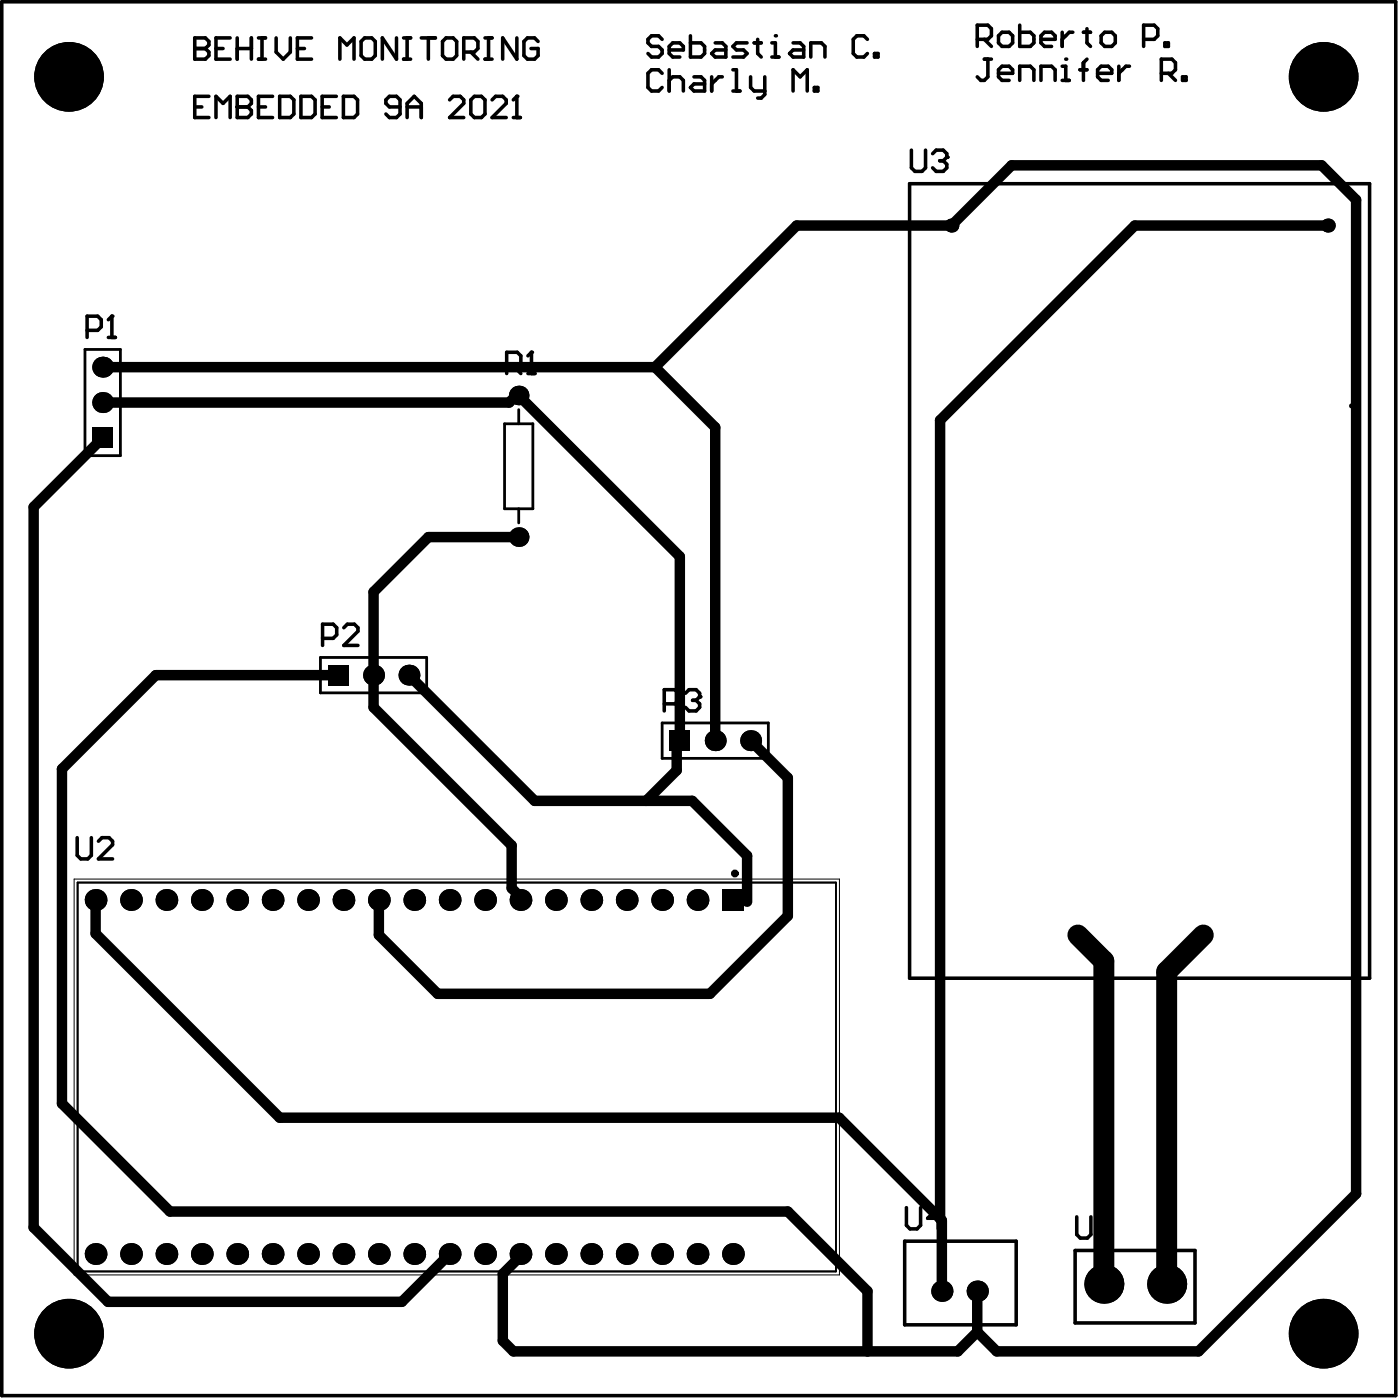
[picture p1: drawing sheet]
<svg xmlns="http://www.w3.org/2000/svg" width="334mm" height="334mm" viewBox="0 0 334 334" stroke-linecap="round" stroke-linejoin="round" font-family="sans-serif">
<path d="M17.7 209.8h182.6v94.4h-182.6z" fill="none" stroke="#000" stroke-width=".24"/>
<path d="M18.5 210.6h181v92.8h-181z" fill="none" stroke="#000" stroke-width=".42"/>
<circle cx="175.4" cy="208.4" r=".47" fill="none" stroke="#000" stroke-width=".93"/>
<g fill="none" stroke="#000" stroke-width=".85">
<path d="M.4 .4h332.7v332.6h-332.7zM46.5 9h2.5l.8 .9v.8l-.8 .9 .8 .8v.9l-.8 .8h-2.5zM46.5 11.6h2.5M51.5 11.6h1.7M54.9 9h-3.4v5.1h3.4M56.6 9v5.1M56.6 11.6h3.4M60 9v5.1M61.7 14.1h1.7M61.7 9h1.7M62.5 9v5.1M65.9 9v3.4l1.7 1.7 1.7-1.7v-3.4"/>
<path d="M71 11.6h1.7M74.3 9h-3.3v5.1h3.3M81.1 14.1v-5.1l1.7 1.7 1.7-1.7v5.1M87 9h1.7l.8 .9v3.4l-.8 .8h-1.7l-.8-.8v-3.4zM94.6 9v5.1l-3.4-5.1v5.1M96.3 14.1h1.7M96.3 9h1.7M97.2 9v5.1M100.5 9h3.4M102.2 9v5.1M105.6 9.9l.8-.9h1.7l.9 .9v3.4l-.9 .8h-1.7l-.8-.8zM110.7 12.4h2.5l.8-.8v-1.7l-.8-.9h-2.5v5.1"/>
<path d="M112.4 12.4l1.6 1.7M115.7 14.1h1.7M115.7 9h1.7M116.6 9v5.1M123.3 9v5.1l-3.3-5.1v5.1M128.4 9.9l-.8-.9h-1.7l-.9 .9v3.4l.9 .8h1.7l.8-.8v-1.7h-1.7M158 9.4l-.8-.9h-1.7l-.9 .9v.8l.9 .9h1.7l.8 .8v.9l-.8 .8h-1.7l-.9-.8M158 17.5l-.8-.8h-1.7l-.9 .8v3.4l.9 .8h1.7l.8-.8M159.7 11.9h3.4v-.8l-.9-.9h-1.7l-.8 .9v1.7l.8 .8h1.7M159.7 16.7v5M159.7 19.2l.8-.9h1.7l.9 .9v2.5M164.8 8.5v5.1h2.5l.8-.8v-1.7l-.8-.9h-2.5"/>
<path d="M165.6 18.3h1.7l.8 .9v2.5h-2.5l-.8-.8 .8-.9h2.5M169.8 18.3v3.4M170.7 10.2h1.7l.8 .9v2.5h-2.5l-.9-.8 .9-.9h2.5M172.4 18.3h-.9l-1.7 1.7M174.9 16.7h.8v5M178.3 10.2h-2.6l-.8 .9 .8 .8h1.7l.9 .9-.9 .8h-2.5M179.1 18.3v2.6l.9 .8h2.5M180 10.2h1.7M180.8 9.4v3.4l.9 .8M182.5 18.3v4.3l-.8 .8h-.9M184.2 13.6h1.7M184.2 10.2h.8v3.4"/>
<path d="M189.3 10.2h1.6l.9 .9v2.5h-2.5l-.9-.8 .9-.9h2.5M193.5 13.6v-3.4h2.5l.9 .9v2.5M207 9.4l-.9-.9h-1.6l-.9 .9v3.4l.9 .8h1.6l.9-.8M208.7 12.8h.8v.8h-.8zM233.2 9.4h2.5l.9-.9v-1.6l-.9-.9h-2.5v5.1M234.9 9.4l1.7 1.7M234.9 14.1h1.7M235.7 14.1v4.2l-.8 .9h-.9l-.8-.9M238.3 8.5l.8-.8h1.7l.8 .8v1.7l-.8 .9h-1.7l-.8-.9zM238.3 17.5h3.3v-.9l-.8-.8h-1.7l-.8 .8v1.7l.8 .9h1.7M243.3 6v5.1h2.6l.8-.9v-1.7l-.8-.8h-2.6M243.3 19.2v-3.4h2.6l.8 .8v2.6"/>
<path d="M248.4 9.4h3.4v-.9l-.9-.8h-1.7l-.8 .8v1.7l.8 .9h1.7M248.4 19.2v-3.4h2.5l.9 .8v2.6M253.5 7.7v3.4M253.5 19.2h1.7M253.5 15.8h.8v3.4M256 7.7h-.8l-1.7 1.7M257.7 16.6h1.7M258.5 7.7h1.7M259.4 6.9v3.3l.8 .9M259.4 14.1l-.9 .9v4.2M261.9 17.5h3.4v-.9l-.8-.8h-1.7l-.9 .8v1.7l.9 .9h1.7M262.8 8.5l.8-.8h1.7l.8 .8v1.7l-.8 .9h-1.7l-.8-.9z"/>
<path d="M267 15.8v3.4M269.5 15.8h-.8l-1.7 1.7M272.9 9.4h2.5l.9-.9v-1.6l-.9-.9h-2.5v5.1M277.1 17.5h2.6l.8-.9v-1.6l-.8-.9h-2.6v5.1M278 10.2h.8v.9h-.8zM278.8 17.5l1.7 1.7M282.2 18.3h.8v.9h-.8zM46.5 25.5h1.7M49.8 23h-3.3v5.1h3.3M51.5 28.1v-5.1l1.7 1.7 1.7-1.7v5.1M56.6 23h2.5l.9 .8v.9l-.9 .8 .9 .9v.8l-.9 .9h-2.5zM56.6 25.5h2.5"/>
<path d="M61.7 25.5h1.7M65.1 23h-3.4v5.1h3.4M66.7 23h2.6l.8 .8v3.4l-.8 .9h-2.6zM71.8 23h2.5l.9 .8v3.4l-.9 .9h-2.5zM76.9 25.5h1.7M80.3 23h-3.4v5.1h3.4M81.9 23h2.6l.8 .8v3.4l-.8 .9h-2.6zM95.5 25.5h-2.6l-.8-.8v-.9l.8-.8h1.7l.9 .8v3.4l-.9 .9h-1.7l-.8-.9M97.2 25.5h3.3M97.2 28.1v-3.4l1.6-1.7 1.7 1.7v3.4M107.3 23.8l.8-.8h1.7l.9 .8v.9l-3.4 3.4h3.4M113.2 23h1.7l.8 .8v3.4l-.8 .9h-1.7l-.8-.9v-3.4z"/>
<path d="M117.4 23.8l.9-.8h1.7l.8 .8v.9l-3.4 3.4h3.4M122.5 28.1h1.7M122.5 23.8l.8-.8v5.1M174.9 21.7h1.7M189.3 21.7v-5l1.6 1.6 1.7-1.6v5M194.3 20.9h.9v.8h-.9zM217.5 35.8v4.2l.8 .9h1.7l.9-.9v-4.2M222.6 36.7l.8-.9h1.7l.8 .9v.8l-.8 .9M224.2 38.4h.9M225.1 38.4l.8 .8v.8l-.8 .9h-1.7l-.8-.9M217.1 43.8h109.7v189.6h-109.7zM20.8 78.8h2.5l.9-.8v-1.7l-.9-.8h-2.5v5"/>
<path d="M25.9 76.3l.8-.8v5M25.9 80.5h1.6M120.9 87.4h2.5l.9-.8v-1.7l-.9-.8h-2.5v5M122.6 87.4l1.7 1.7M126 84.9l.8-.8v5M126 89.1h1.7M322.4 96.7v.3M77 152.3h2.5l.9-.8v-1.7l-.9-.8h-2.5v5M82 149.8l.9-.8h1.7l.8 .8v.8l-3.4 3.4h3.4M158.5 168h2.5l.9-.9v-1.7l-.9-.8h-2.5v5M163.6 165.4l.8-.8h1.7l.9 .8v.9l-.9 .8M165.3 167.1h.8"/>
<path d="M166.1 167.1l.9 .9v.8l-.9 .8h-1.7l-.8-.8M18.4 199.9v4.2l.9 .9h1.7l.8-.9v-4.2M23.5 200.7l.8-.8h1.7l.9 .8v.9l-3.4 3.4h3.4M215.9 296.2h26.6v19.9h-26.6zM216.3 288.2v4.2l.8 .8h1.7l.9-.8v-4.2M224.7 290.7h-3.3l2.5-2.5v5M256.6 298.4h28.6v17.3h-28.6zM256.9 290.4v4.2l.9 .8h1.7l.8-.8v-4.2M262 295.4h1.7M262 291.2l.9-.8v5"/>
</g>
<g fill="#000">
<circle cx="16.5" cy="18.3" r="8.3"/>
<circle cx="46.5" cy="11.6" r=".42"/>
<circle cx="185" cy="8.5" r=".42"/>
<circle cx="254.3" cy="14.1" r=".42"/>
<circle cx="315.9" cy="18.3" r="8.3"/>
<circle cx="56.6" cy="25.5" r=".42"/>
<circle cx="123.3" cy="23" r=".42"/>
<circle cx="225.9" cy="37.5" r=".42"/>
<circle cx="227" cy="53.8" r="1.67"/>
<circle cx="316.8" cy="53.8" r="1.67"/>
<circle cx="26.7" cy="75.5" r=".42"/>
<circle cx="24.5" cy="87.6" r="2.5"/>
<circle cx="24.5" cy="96.1" r="2.5"/>
<circle cx="123.8" cy="94.4" r="2.33"/>
<circle cx="126.8" cy="84.1" r=".42"/>
<circle cx="123.8" cy="128.2" r="2.33"/>
<circle cx="89.1" cy="161.1" r="2.5"/>
<circle cx="97.6" cy="161.1" r="2.5"/>
<circle cx="167" cy="166.3" r=".42"/>
<circle cx="170.7" cy="176.7" r="2.5"/>
<circle cx="179.1" cy="176.7" r="2.5"/>
<circle cx="22.8" cy="214.8" r="2.6"/>
<circle cx="31.3" cy="214.8" r="2.6"/>
<circle cx="39.7" cy="214.8" r="2.6"/>
<circle cx="48.2" cy="214.8" r="2.6"/>
<circle cx="56.6" cy="214.8" r="2.6"/>
<circle cx="65.1" cy="214.8" r="2.6"/>
<circle cx="73.5" cy="214.8" r="2.6"/>
<circle cx="82" cy="214.8" r="2.6"/>
<circle cx="90.4" cy="214.8" r="2.6"/>
<circle cx="98.9" cy="214.8" r="2.6"/>
<circle cx="107.3" cy="214.8" r="2.6"/>
<circle cx="115.8" cy="214.8" r="2.6"/>
<circle cx="124.2" cy="214.8" r="2.6"/>
<circle cx="132.7" cy="214.8" r="2.6"/>
<circle cx="141.1" cy="214.8" r="2.6"/>
<circle cx="149.6" cy="214.8" r="2.6"/>
<circle cx="158" cy="214.8" r="2.6"/>
<circle cx="166.5" cy="214.8" r="2.6"/>
<circle cx="257.2" cy="223.1" r="1.67"/>
<circle cx="287.1" cy="223.1" r="1.67"/>
<circle cx="22.8" cy="299.2" r="2.6"/>
<circle cx="31.3" cy="299.2" r="2.6"/>
<circle cx="39.7" cy="299.2" r="2.6"/>
<circle cx="48.2" cy="299.2" r="2.6"/>
<circle cx="56.6" cy="299.2" r="2.6"/>
<circle cx="65.1" cy="299.2" r="2.6"/>
<circle cx="73.5" cy="299.2" r="2.6"/>
<circle cx="82" cy="299.2" r="2.6"/>
<circle cx="90.4" cy="299.2" r="2.6"/>
<circle cx="98.9" cy="299.2" r="2.6"/>
<circle cx="107.3" cy="299.2" r="2.6"/>
<circle cx="115.8" cy="299.2" r="2.6"/>
<circle cx="124.2" cy="299.2" r="2.6"/>
<circle cx="132.7" cy="299.2" r="2.6"/>
<circle cx="141.1" cy="299.2" r="2.6"/>
<circle cx="149.6" cy="299.2" r="2.6"/>
<circle cx="158" cy="299.2" r="2.6"/>
<circle cx="166.5" cy="299.2" r="2.6"/>
<circle cx="174.9" cy="299.2" r="2.6"/>
<circle cx="262.9" cy="290.4" r=".42"/>
<circle cx="16.5" cy="318.3" r="8.3"/>
<circle cx="224.8" cy="308.1" r="2.54"/>
<circle cx="233.2" cy="308.1" r="2.54"/>
<circle cx="263.4" cy="306.4" r="4.7"/>
<circle cx="278.4" cy="306.4" r="4.7"/>
<circle cx="315.9" cy="318.3" r="8.3"/>
</g>
<g fill="#000">
<path d="M22 102h5v5h-5z" fill-rule="evenodd"/>
<path d="M22 102h5v5h-5z" fill-rule="evenodd"/>
<path d="M78.2 158.6h5v5h-5z" fill-rule="evenodd"/>
<path d="M78.2 158.6h5v5h-5z" fill-rule="evenodd"/>
<path d="M159.7 174.2h5v5h-5z" fill-rule="evenodd"/>
<path d="M159.7 174.2h5v5h-5z" fill-rule="evenodd"/>
<path d="M172.3 212.2h5.2v5.2h-5.2z" fill-rule="evenodd"/>
<path d="M172.3 212.2h5.2v5.2h-5.2z" fill-rule="evenodd"/>
</g>
<g fill="none" stroke="#000" stroke-width="2.5">
<path d="M316.8 53.8h-46l-46.5 46.5v190.5M24.5 96.1h97l1.7-1.7h.6l38.4 38.4v43.9l-.7 .8v6.3l-7.3 7.3M24.5 87.6h131.8M156.3 87.6l33.8-33.8h36.9l14.4-14.3h74l8.2 8.2v237.2l-37.6 37.6h-48.2l-4.6-4.7M156.3 87.6l14.4 14.4v74.7M24.5 104.5l-16.5 16.5v171.9l17.8 17.8h70.1l11.4-11.5M123.8 128.2h-21.6l-13.1 13.1v27.5l33 32.9v10.3l2.1 2.1v.7M80.7 161.1h-43.5l-22.4 22.4v79.8l25.8 25.8h147.4l19 19v14.4M97.6 161.1l30 30h37.6l13.1 13.1v11M179.1 176.7l8.9 8.9v33l-18.6 18.5h-65l-14-14v-8.3M22.8 214.8v8l43.9 43.9h133.5l24.6 24.5v16.9M124.2 299.2v.6l-4.2 4.2v15.9l2.5 2.6h106.1l4.6-4.7"/>
<path d="M233.2 308.1v9.7"/>
</g>
<path d="M257.2 223.1l6.2 6.2v77.1M287.1 223.1l-8.7 8.8v74.5" fill="none" stroke="#000" stroke-width="5"/>
<path d="M20.3 83.4h8.4v25.3h-8.4zM123.8 97.8v3.3M120.4 101.1h6.8v20.3h-6.8zM123.8 121.4v3.4M76.5 156.9h25.3v8.4h-25.3zM158 172.5h25.3v8.5h-25.3z" fill="none" stroke="#000" stroke-width=".67"/>
</svg>
